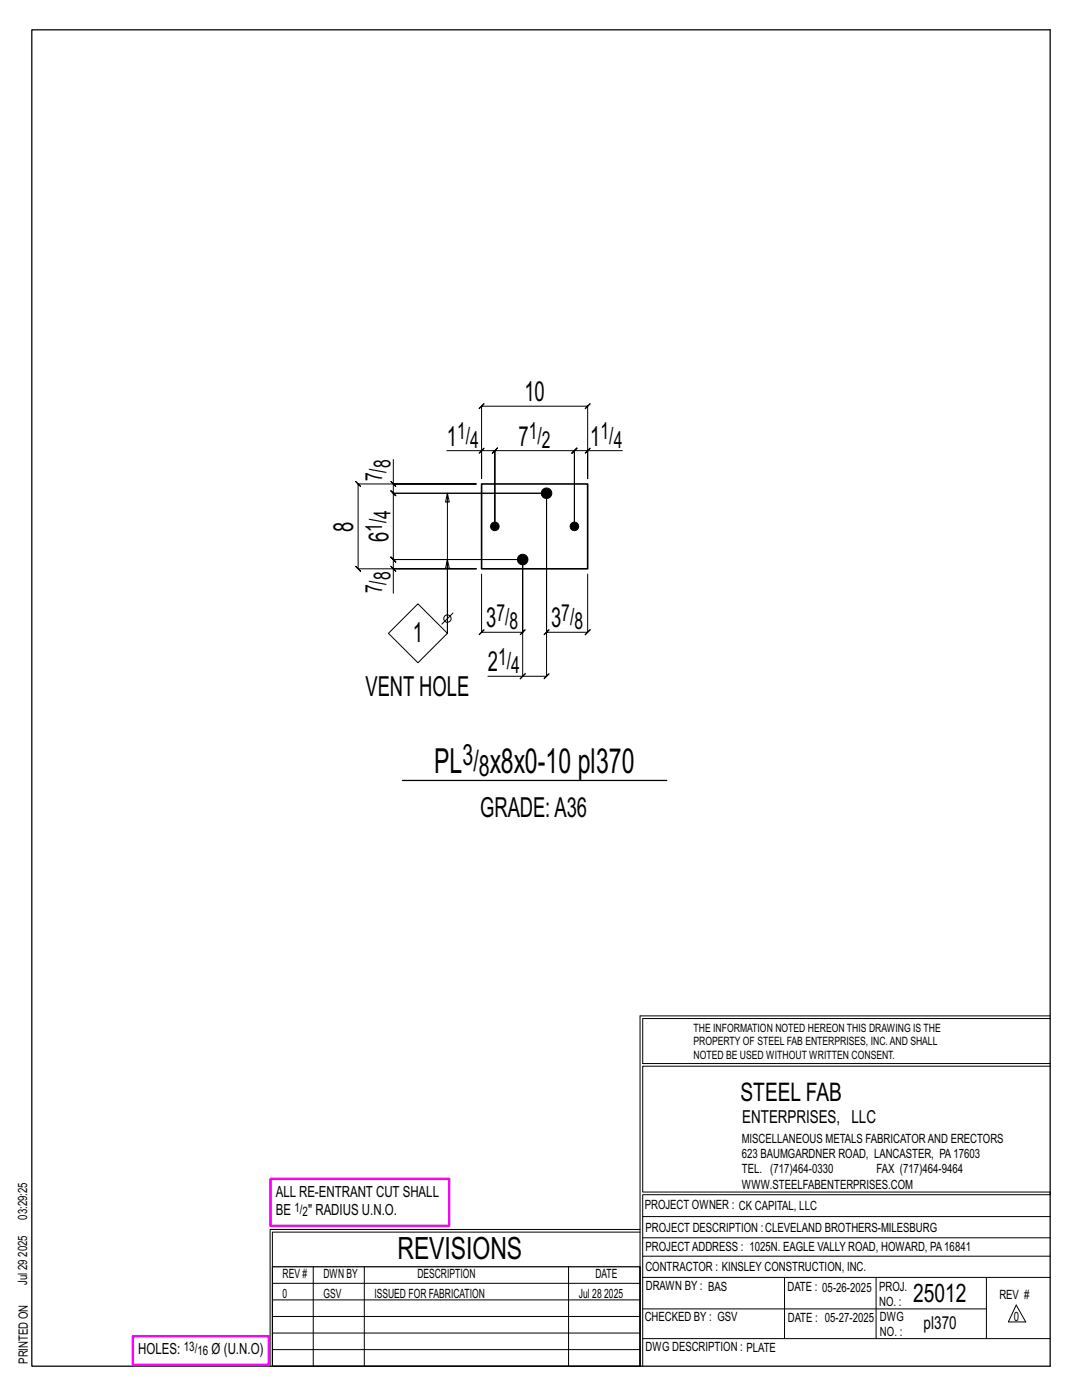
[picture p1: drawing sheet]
<svg xmlns="http://www.w3.org/2000/svg" width="216mm" height="279mm" viewBox="0 0 216 279" stroke-linecap="round" stroke-linejoin="round" font-family="sans-serif">
<defs><g id="words">
<g font-size="6.9">
<text x="86.7" y="154.3">PL</text>
<text x="97.7" y="154.3">x8x0-10 pl370</text>
</g>
<text font-size="6.1" x="79.3" y="251.3">REVISIONS</text>
<g font-size="5.9">
<text x="92.3" y="152.8">3/</text>
<text x="95.6" y="154.8">8</text>
</g>
<g font-size="5.5">
<text x="104.6" y="80.1">10</text>
<text x="89.2" y="88.9">1</text>
<text x="103.5" y="88.9">7</text>
<text x="117.8" y="88.9">1</text>
<text x="70.5" y="106.1" transform="rotate(-90 70.5 106.1)">8</text>
<text x="77.5" y="108.3" transform="rotate(-90 77.5 108.3)">6</text>
<text x="97" y="125.2">3</text>
<text x="110" y="125.2">3</text>
<text x="82.4" y="128.2">1</text>
<text x="97.4" y="134">2</text>
<text x="72.9" y="138.9">VENT HOLE</text>
<text x="95.8" y="163">GRADE:A36</text>
</g>
<g font-size="5.1">
<text x="147.8" y="219.8">STEEL FAB</text>
<text x="182.2" y="259.9">25012</text>
</g>
<g font-size="4.7">
<text x="91.2" y="87.7">1/</text>
<text x="93.8" y="89.4">4</text>
<text x="105.5" y="87.7">1/</text>
<text x="108.1" y="89.4">2</text>
<text x="119.8" y="87.7">1/</text>
<text x="122.5" y="89.4">4</text>
<text x="77.9" y="93.4" transform="rotate(-90 77.9 93.4)">8</text>
<text x="76.2" y="96.1" transform="rotate(-90 76.2 96.1)">7/</text>
<text x="76.2" y="106.2" transform="rotate(-90 76.2 106.2)">1/</text>
<text x="77.9" y="103.6" transform="rotate(-90 77.9 103.6)">4</text>
<text x="76.2" y="118.4" transform="rotate(-90 76.2 118.4)">7/</text>
<text x="77.9" y="115.8" transform="rotate(-90 77.9 115.8)">8</text>
<text x="99" y="123.9">7/</text>
<text x="101.7" y="125.6">8</text>
<text x="112" y="123.9">7/</text>
<text x="114.6" y="125.6">8</text>
<text x="99.4" y="132.7">1/</text>
<text x="102" y="134.4">4</text>
</g>
<g font-size="3.6">
<text x="148.1" y="224.1">ENTERPRISES, LLC</text>
<text x="184.3" y="265.2">pl370</text>
</g>
<g font-size="3.1">
<text x="55" y="238.9">ALL RE-ENTRANT CUT SHALL</text>
<text x="55" y="242.5">BE</text>
<text x="61.5" y="242.5">&quot; RADIUS U.N.O.</text>
<text x="27.6" y="270.2">HOLES:</text>
<text x="42.2" y="270.2">Ø (U.N.O)</text>
</g>
<g font-size="2.6">
<text x="58.8" y="241.8">1/</text>
<text x="60.4" y="242.7">2</text>
<text x="36.7" y="269.6">13/</text>
<text x="39.4" y="270.5">16</text>
</g>
<g font-size="2.5">
<text x="148" y="231.2">623 BAUMGARDNER ROAD, LANCASTER, PA17603</text>
<text x="148" y="228.1">MISCELLANEOUS METALS FABRICATORAND ERECTORS</text>
<text x="148" y="237.2">WWW.STEELFABENTERPRISES.COM</text>
<text x="148" y="234.2">TEL. (717)464-0330</text>
<text x="174.9" y="234.2">FAX (717)464-9464</text>
<text x="5.4" y="243.4" transform="rotate(-90 5.4 243.4)">03:29:25</text>
<text x="128.7" y="241.3">PROJECT OWNER : CK CAPITAL, LLC</text>
<text x="128.8" y="246">PROJECT DESCRIPTION :CLEVELAND BROTHERS-MILESBURG</text>
<text x="5.4" y="250.8" transform="rotate(-90 5.4 250.8)">2025</text>
<text x="128.8" y="249.7">PROJECTADDRESS : 1025N. EAGLE VALLY ROAD, HOWARD, PA16841</text>
<text x="5.4" y="256.5" transform="rotate(-90 5.4 256.5)">Jul 29</text>
<text x="56.4" y="255">REV #</text>
<text x="64.5" y="255">DWN BY</text>
<text x="83.3" y="255">DESCRIPTION</text>
<text x="118.8" y="255">DATE</text>
<text x="128.8" y="253.7">CONTRACTOR : KINSLEY CONSTRUCTION, INC.</text>
<text x="128.9" y="257.5">DRAWN BY : BAS</text>
<text x="157.1" y="257.6">DATE : 05-26-2025</text>
<text x="175.4" y="257.7">PROJ.</text>
<text x="56.4" y="259">0</text>
<text x="64.5" y="259">GSV</text>
<text x="74.7" y="259">ISSUED FOR FABRICATION</text>
<text x="115.5" y="259">Jul 28</text>
<text x="120.6" y="259">2025</text>
<text x="128.6" y="263.7">CHECKED BY : GSV</text>
<text x="157.2" y="263.7">DATE : 05-27-2025</text>
<text x="175.4" y="260.7">NO. :</text>
<text x="175.6" y="263.7">DWG</text>
<text x="199.4" y="259.2">REV #</text>
<text x="202.3" y="263.7">0</text>
<text x="128.8" y="269.7">DWG DESCRIPTION : PLATE</text>
<text x="175.6" y="266.7">NO. :</text>
<text x="5.5" y="272.2" transform="rotate(-90 5.5 272.2)">PRINTED ON</text>
</g>
<g font-size="2.3">
<text x="138.4" y="208.6">PROPERTY OF STEEL FAB ENTERPRISES, INC.AND SHALL</text>
<text x="138.4" y="205.9">THE INFORMATION NOTED HEREON THIS DRAWING IS THE</text>
<text x="138.4" y="211.3">NOTED BE USED WITHOUT WRITTEN CONSENT.</text>
</g>
</g></defs>
<g fill="none" stroke="#000" stroke-width=".2">
<path d="M78 96.1l1 1zM78.5 91.7v4.9h16.5h-23.5l-.5-.5 1 1-.5-.5v16.9l-.5-.5 1 1-.5-.5h23.5h-16.5v4.9M78.5 96.6v1.8l-.5-.5 1 1-.5-.5h30.6h-30.6l-.5-.5 1 1-.5-.5v13.3l-.5-.5 1 1-.5-.5h25.8h-25.8l-.5-.5 1 1-.5-.5v1.8M89.2 89.9h6.9v5.6v-14.4l-.5 .5 1-1-.5 .5h21.2l-.5 .5 1-1-.5 .5v14.4v-5.6h6.9M89.3 98.4l-.4 1.8h.8l-.4-1.8v28v-14.7l.4 1.7h-.8l.4-1.7M96.1 89.9h2.6l-.5 .5 1-1-.5 .5v15.2v-15.2l-.5 .5 1-1-.5 .5h15.9l-.5 .5 1-1-.5 .5v15.2v-15.2l-.5 .5 1-1-.5 .5h2.7M96.6 89.4l-1 1zM117.8 89.4l-1 1zM78 113l1 1zM96.1 114.6v11.6l-.5 .5 1-1-.5 .5h8.2l-.5 .5 1-1-.5 .5v-14.5v23.3h-6.9M117.3 114.6v11.6l.5-.5-1 1 .5-.5h-8.2l.5-.5-1 1 .5-.5v-27.8v36.6l.5-.5-1 1 .5-.5h-4.8M77.5 126.4l5.9-5.9 5.9 5.9-5.9 5.9z"/>
<path d="M90.4 122.3l-2.2 2.3M103.8 135.5l1-1zM127.7 202.7v70M127.7 202.7h81.8M209.5 203.3h-81.3v9h81.3M209.5 212.8h-81.3v25.1h81.3v.5h-81.3v34.3M54.4 259.4h73.3M54.4 256.1h73.3M62.5 252.8v19.9M72.7 252.8v19.9M113.4 252.8v19.9M127.7 245.4h-73.8v27.3"/>
<path d="M127.7 245.9h-73.3v6.9M128.2 242.8h81.3M128.2 254.9h81.3M128.2 250.7h81.3M128.2 247h81.3M156.5 254.9v12.2M174.8 254.9v12.2M196.8 254.9v12.2M54.4 269.3h73.3M54.4 266h73.3M54.4 262.7h73.3M128.2 261.2h68.6"/>
<path d="M128.2 267.1h81.3M202.8 260.4l1.9 3.4h-3.5z"/>
<circle cx="89.3" cy="123.4" r=".74"/>
</g>
<path d="M6.3 6h203.2v266.7h-203.2zM80.3 155.8h52.7M54.4 252.8h73.3v19.9h-73.3z" fill="none" stroke="#000" stroke-width=".25"/>
<path d="M54 235.3h35.6v9.3h-35.6zM26.5 266.7h27.1v5.7h-27.1z" fill="none" stroke="#f0f" stroke-width=".5"/>
<g fill="#000" stroke="#000" stroke-width=".2">
<circle cx="109.1" cy="98.4" r="1.06"/>
<circle cx="98.7" cy="105.1" r=".86"/>
<circle cx="104.3" cy="111.7" r="1.06"/>
<circle cx="114.6" cy="105.1" r=".86"/>
</g>
<path d="M96.1 96.6h21.2v16.9h-21.2z" fill="none" stroke="#000" stroke-width=".32"/>
<use href="#words"/>
</svg>
